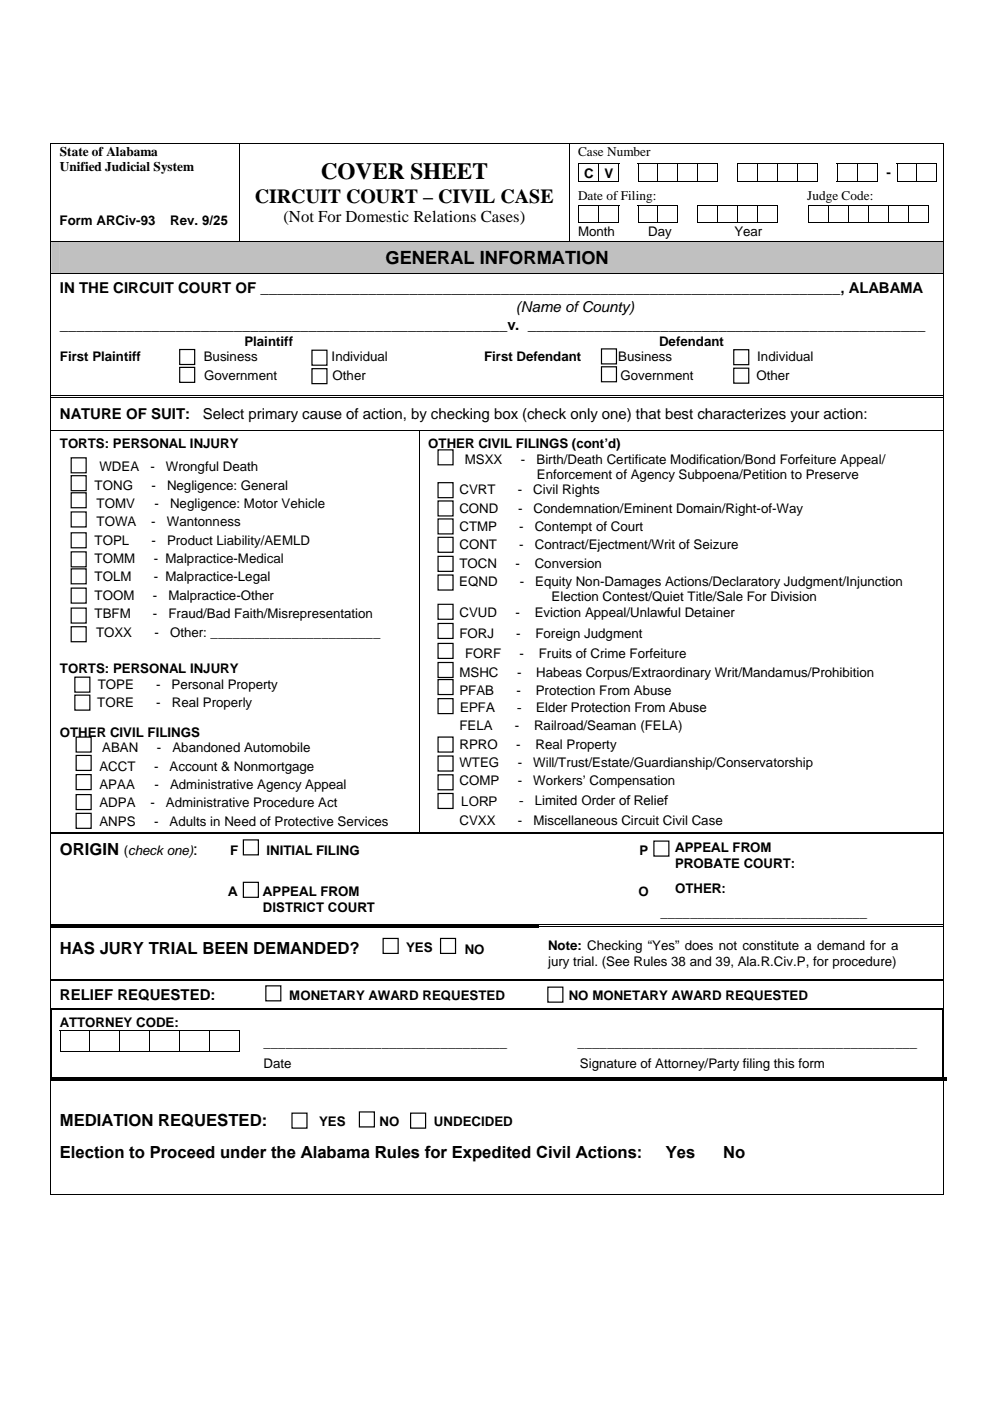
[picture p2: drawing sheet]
<svg xmlns="http://www.w3.org/2000/svg" width="210mm" height="297mm" viewBox="0 0 210 297" stroke-linecap="round" stroke-linejoin="round" font-family="sans-serif">
<defs><g id="words">
<text font-size="4.9" x="68" y="38">COVER SHEET</text>
<text font-size="4.2" x="54" y="43">CIRCUIT COURT – CIVIL CASE</text>
<text font-size="3.9" x="81.7" y="56">GENERAL INFORMATION</text>
<g font-size="3.5">
<text x="60.1" y="47.2">(Not For Domestic Relations Cases)</text>
<text x="12.7" y="181.2">ORIGIN</text>
<text x="41" y="181.2">:</text>
<text x="12.7" y="202.2">HAS JURY TRIAL BEEN DEMANDED?</text>
<text x="12.7" y="238.7">MEDIATION REQUESTED:</text>
<text x="12.7" y="245.5">Election to Proceed under the Alabama Rules for Expedited Civil Actions:</text>
<text x="141.1" y="245.5">Yes</text>
<text x="153.3" y="245.5">No</text>
</g>
<g font-size="3.2">
<text x="12.7" y="62">IN THE CIRCUIT COURT OF ______________________________________________________________________, ALABAMA</text>
<text x="12.7" y="70">______________________________________________________v. ________________________________________________</text>
<text x="109.4" y="66.1">(Name of County)</text>
<text x="12.7" y="88.9">NATURE OF SUIT:</text>
<text x="43" y="88.9">Select primary cause of action, by checking box (check only one) that best characterizes your action:</text>
<text x="12.7" y="212">RELIEF REQUESTED:</text>
</g>
<g font-size="2.8">
<text x="12.7" y="33.1">State of Alabama</text>
<text x="122.6" y="33">Case Number</text>
<text x="12.7" y="36.3">Unified Judicial System</text>
<text x="123.8" y="37.8">C</text>
<text x="128.2" y="37.8">V</text>
<text x="188" y="37.4">-</text>
<text x="12.6" y="47.7">Form ARCiv-93</text>
<text x="36.1" y="47.7">Rev. 9/25</text>
<text x="122.6" y="42.5">Date of Filing:</text>
<text x="171.1" y="42.5">Judge Code:</text>
<text x="122.6" y="50.1">Month</text>
<text x="137.4" y="50.1">Day</text>
<text x="155.7" y="50.1">Year</text>
<text x="12.7" y="76.6">First Plaintiff</text>
<text x="43.2" y="76.6">Business</text>
<text x="51.8" y="73.4">Plaintiff</text>
<text x="70.3" y="76.6">Individual</text>
<text x="102.6" y="76.6">First Defendant</text>
<text x="131.1" y="76.6">Business</text>
<text x="139.7" y="73.4">Defendant</text>
<text x="160.6" y="76.6">Individual</text>
<text x="43.3" y="80.5">Government</text>
<text x="70.5" y="80.5">Other</text>
<text x="131.6" y="80.5">Government</text>
<text x="160.4" y="80.5">Other</text>
<text x="12.7" y="95">TORTS: PERSONAL INJURY</text>
<text x="90.8" y="95.1">OTHER CIVIL FILINGS (cont’d)</text>
<text x="21.1" y="99.9">WDEA</text>
<text x="31.9" y="99.9">-</text>
<text x="35.2" y="99.9">Wrongful Death</text>
<text x="98.6" y="98.3">MSXX</text>
<text x="110.5" y="98.3">-</text>
<text x="113.7" y="98.3">Birth/Death Certificate Modification/Bond Forfeiture Appeal/</text>
<text x="113.8" y="101.6">Enforcement of Agency Subpoena/Petition to Preserve</text>
<text x="20.1" y="103.8">TONG</text>
<text x="20.5" y="107.7">TOMV</text>
<text x="32.1" y="103.8">-</text>
<text x="32.8" y="107.7">-</text>
<text x="35.4" y="103.8">Negligence: General</text>
<text x="36.1" y="107.7">Negligence: Motor Vehicle</text>
<text x="97.4" y="104.8">CVRT</text>
<text x="109.8" y="104.8">-</text>
<text x="113.1" y="104.8">Civil Rights</text>
<text x="20.5" y="111.6">TOWA</text>
<text x="32.1" y="111.6">-</text>
<text x="35.4" y="111.6">Wantonness</text>
<text x="97.4" y="108.7">COND</text>
<text x="97.4" y="112.6">CTMP</text>
<text x="109.8" y="108.7">-</text>
<text x="110.1" y="112.6">-</text>
<text x="113.1" y="108.7">Condemnation/Eminent Domain/Right-of-Way</text>
<text x="113.4" y="112.6">Contempt of Court</text>
<text x="20.1" y="119.4">TOMM</text>
<text x="20.1" y="115.5">TOPL</text>
<text x="32.1" y="115.5">-</text>
<text x="32.6" y="119.4">- Malpractice-Medical</text>
<text x="35.4" y="115.5">Product Liability/AEMLD</text>
<text x="97.4" y="116.5">CONT</text>
<text x="110.1" y="116.5">-</text>
<text x="113.4" y="116.5">Contract/Ejectment/Writ of Seizure</text>
<text x="20.1" y="123.3">TOLM</text>
<text x="32.6" y="123.3">- Malpractice-Legal</text>
<text x="97.4" y="124.3">EQND</text>
<text x="97.4" y="120.4">TOCN</text>
<text x="109.3" y="120.4">-</text>
<text x="110.2" y="124.3">-</text>
<text x="113.4" y="120.4">Conversion</text>
<text x="113.5" y="124.3">Equity Non-Damages Actions/Declaratory Judgment/Injunction</text>
<text x="20.1" y="127.2">TOOM</text>
<text x="20.1" y="131.1">TBFM</text>
<text x="32.4" y="127.2">-</text>
<text x="32.4" y="131.1">-</text>
<text x="35.7" y="127.2">Malpractice-Other</text>
<text x="35.7" y="131.1">Fraud/Bad Faith/Misrepresentation</text>
<text x="97.4" y="130.7">CVUD</text>
<text x="109.3" y="130.7">-</text>
<text x="113.4" y="130.7">Eviction Appeal/Unlawful Detainer</text>
<text x="116.9" y="127.5">Election Contest/Quiet Title/Sale For Division</text>
<text x="20.4" y="135">TOXX</text>
<text x="32.8" y="135">-</text>
<text x="36.1" y="135">Other: _______________________</text>
<text x="97.4" y="135.3">FORJ</text>
<text x="109.5" y="135.3">-</text>
<text x="113.5" y="135.3">Foreign Judgment</text>
<text x="12.7" y="142.8">TORTS: PERSONAL INJURY</text>
<text x="97.4" y="143.5">MSHC</text>
<text x="98.6" y="139.6">FORF</text>
<text x="109.6" y="143.5">-</text>
<text x="110.2" y="139.6">-</text>
<text x="113.7" y="143.5">Habeas Corpus/Extraordinary Writ/Mandamus/Prohibition</text>
<text x="114.2" y="139.6">Fruits of Crime Forfeiture</text>
<text x="20.6" y="149.9">TORE</text>
<text x="20.7" y="146">TOPE</text>
<text x="33.1" y="146">-</text>
<text x="33.1" y="149.9">-</text>
<text x="36.4" y="146">Personal Property</text>
<text x="36.4" y="149.9">Real Properly</text>
<text x="97.4" y="147.4">PFAB</text>
<text x="109.5" y="147.4">-</text>
<text x="113.6" y="147.4">Protection From Abuse</text>
<text x="97.4" y="154.8">FELA</text>
<text x="97.6" y="151">EPFA</text>
<text x="109.2" y="154.8">-</text>
<text x="109.6" y="151">-</text>
<text x="113.2" y="154.8">Railroad/Seaman (FELA)</text>
<text x="113.7" y="151">Elder Protection From Abuse</text>
<text x="12.7" y="156.2">OTHER CIVIL FILINGS</text>
<text x="21.7" y="159.5">ABAN</text>
<text x="33.3" y="159.5">-</text>
<text x="36.6" y="159.5">Abandoned Automobile</text>
<text x="97.4" y="158.7">RPRO</text>
<text x="109.5" y="158.7">-</text>
<text x="113.5" y="158.7">Real Property</text>
<text x="21.1" y="163.4">ACCT</text>
<text x="21.1" y="167.3">APAA</text>
<text x="32.7" y="163.4">-</text>
<text x="32.8" y="167.3">-</text>
<text x="36" y="163.4">Account &amp; Nonmortgage</text>
<text x="36.1" y="167.3">Administrative Agency Appeal</text>
<text x="97.4" y="166.5">COMP</text>
<text x="97.4" y="162.6">WTEG</text>
<text x="109.8" y="162.6">-</text>
<text x="109.8" y="166.5">-</text>
<text x="113" y="162.6">Will/Trust/Estate/Guardianship/Conservatorship</text>
<text x="113.1" y="166.5">Workers’ Compensation</text>
<text x="21.1" y="171.2">ADPA</text>
<text x="31.9" y="171.2">-</text>
<text x="35.2" y="171.2">Administrative Procedure Act</text>
<text x="97.8" y="170.8">LORP</text>
<text x="110.1" y="170.7">-</text>
<text x="113.4" y="170.7">Limited Order of Relief</text>
<text x="21.1" y="175">ANPS</text>
<text x="32.7" y="175">-</text>
<text x="36" y="175">Adults in Need of Protective Services</text>
<text x="97.4" y="175">CVXX</text>
<text x="109.8" y="175">-</text>
<text x="113.1" y="175">Miscellaneous Circuit Civil Case</text>
<text x="26.2" y="181.2">(check one)</text>
<text x="48.8" y="181.2">F</text>
<text x="56.5" y="181.2">INITIAL FILING</text>
<text x="135.6" y="181.3">P</text>
<text x="143.1" y="180.6">APPEAL FROM</text>
<text x="143.1" y="184">PROBATE COURT:</text>
<text x="48.4" y="190">A</text>
<text x="55.7" y="189.9">APPEAL FROM</text>
<text x="135.4" y="190.1">O</text>
<text x="143.1" y="189.4">OTHER:</text>
<text x="55.7" y="193.3">DISTRICT COURT</text>
<text x="140" y="194.5">____________________________</text>
<text x="86.1" y="201.9">YES</text>
<text x="98.5" y="202.2">NO</text>
<text x="116.2" y="201.5">Note: Checking “Yes” does not constitute a demand for a</text>
<text x="116.2" y="204.7">jury trial. (See Rules 38 and 39, Ala.R.Civ.P, for procedure)</text>
<text x="61.3" y="212">MONETARY AWARD REQUESTED</text>
<text x="120.6" y="212">NO MONETARY AWARD REQUESTED</text>
<text x="12.7" y="217.7">ATTORNEY CODE:</text>
<text x="55.9" y="222">_________________________________</text>
<text x="55.9" y="226.3">Date</text>
<text x="122.4" y="222">______________________________________________</text>
<text x="123" y="226.3">Signature of Attorney/Party filing this form</text>
<text x="67.7" y="238.7">YES</text>
<text x="80.5" y="238.7">NO</text>
<text x="92" y="238.7">UNDECIDED</text>
</g>
</g></defs>
<g fill="#000">
<path d="M10.7 30.3h.2v.1h-.2zM10.7 33.7h.2v.2h-.2zM10.7 39.4h.2v.2h-.2zM50.7 33.7h.2v.2h-.2zM50.7 39.4h.2v.2h-.2zM120.6 33.7h.1v.2h-.1zM120.6 39.4h.1v.2h-.1zM122.6 34.7h.1v.1h-.1zM131.1 34.7h.2v.1h-.2zM131.1 38.5h.2v.1h-.2zM135.2 34.7h.2v.1h-.2zM152 34.7h.2v.1h-.2z"/>
<path d="M152 38.5h.2v.1h-.2zM156.3 34.7h.2v.1h-.2zM173.3 34.7h.1v.1h-.1zM173.3 38.5h.1v.1h-.1zM177.4 34.7h.2v.1h-.2zM186 34.7h.1v.1h-.1zM186 38.5h.1v.1h-.1zM190.1 34.7h.2v.1h-.2zM198.5 34.7h.1v.1h-.1zM198.5 38.5h.1v.1h-.1zM199.9 30.3h.2v.1h-.2zM199.9 33.7h.2v.2h-.2z"/>
<path d="M199.9 39.4h.2v.2h-.2zM122.6 43.6h.1v.1h-.1zM131.1 43.6h.2v.1h-.2zM131.1 47h.2v.2h-.2zM135.2 43.6h.2v.1h-.2zM143.6 43.6h.2v.1h-.2zM143.6 47h.2v.2h-.2zM147.9 43.6h.1v.1h-.1zM164.7 43.6h.2v.1h-.2zM164.7 47h.2v.2h-.2zM171.4 43.6h.1v.1h-.1zM196.7 43.6h.1v.1h-.1z"/>
<path d="M196.7 47h.1v.2h-.1z"/>
</g>
<g fill="none" stroke="#000" stroke-width=".21">
<path d="M10.8 30.4v3.3M10.8 33.9v5.5M10.8 39.6v11.5M50.8 30.4v3.3M50.8 33.9v5.5M50.8 39.6v11.5M120.7 30.4v3.3M120.7 33.9v5.5M120.7 39.6v11.5M122.6 34.8h8.7M122.6 38.5h4.3M122.6 34.8v3.8"/>
<path d="M127 34.8v3.8M127.1 38.5h4M131.2 34.8v3.8M135.2 34.8h17M135.2 38.5h4.2M135.3 34.8v3.8M139.5 34.8v3.8M139.6 38.5h4M143.7 34.8v3.8M143.8 38.5h4.1M148 34.8v3.8M148 38.5h4"/>
<path d="M152.1 34.8v3.8M156.3 34.8h17.1M156.3 38.5h4.3M156.4 34.8v3.8M160.7 34.8v3.8M160.7 38.5h4M164.8 34.8v3.8M164.9 38.5h4.1M169.1 34.8v3.8M169.2 38.5h4.1M173.4 34.8v3.8M177.4 34.8h8.7"/>
<path d="M177.4 38.5h4.3M177.5 34.8v3.8M181.8 34.8v3.8M181.9 38.5h4.1M186.1 34.8v3.8M190.1 34.8h8.5M190.1 38.5h4.2M190.2 34.8v3.8M194.4 34.8v3.8M194.5 38.5h4M198.5 34.8v3.8M199.9 30.4h-189.2"/>
<path d="M200 30.4v3.3M200 33.9v5.5M200 39.6v11.5M122.6 43.6h8.7M122.6 47.1h4.3M122.6 43.7v3.5M127 43.7v3.5M127.1 47.1h4M131.2 43.7v3.5M135.2 43.6h8.6M135.2 47.1h4.2M135.3 43.7v3.5"/>
<path d="M139.5 43.7v3.5M139.6 47.1h4M143.7 43.7v3.5M147.9 43.6h17M147.9 47.1h4.1M148 43.7v3.5M152.1 43.7v3.5M152.2 47.1h4.1M156.4 43.7v3.5M156.5 47.1h4.1M160.7 43.7v3.5M160.7 47.1h4"/>
<path d="M164.8 43.7v3.5M171.4 43.6h25.4M171.4 47.1h4.3M171.5 43.7v3.5M175.7 43.7v3.5M175.8 47.1h4M179.9 43.7v3.5M180 47.1h4.1M184.1 43.7v3.5M184.2 47.1h4.2M188.4 43.7v3.5M188.5 47.1h4"/>
<path d="M192.6 43.7v3.5M192.7 47.1h4M196.8 43.7v3.5"/>
</g>
<g fill="#c0c0c0">
<path d="M12.7 51.3h185.4v6.6h-185.4z"/>
<path d="M10.9 51.3h189v6.6h-189z"/>
</g>
<g fill="none" stroke="#000" stroke-width=".21">
<path d="M10.7 51.2h189.2M10.7 58h189.4M10.8 51.3v6.6M10.8 58v25.8M200 51.3v6.6M200 58v25.8M10.7 91.3h189.4M10.8 84.3v6.9M10.8 91.4v85M10.9 83.9h189M10.9 84.2h189M88.9 91.4v85"/>
<path d="M200 84.3v6.9M200 91.4v85M10.8 176.9v19.1M10.9 176.4h77.9M10.9 176.8h77.9M89.3 176.4h110.6M89.3 176.8h110.6M200 176.9v19.1M10.8 196.8v10.7M114.2 196h85.7M114.2 196.4h85.7M200 196.8v10.7"/>
<path d="M10.8 208v5.8M10.9 207.6h103.3M10.9 207.9h103.3M12.7 218.4h38.2M12.8 218.5v4.5M19 218.5v4.5M25.4 218.5v4.5M31.8 218.5v4.5M38.1 218.5v4.5M44.5 218.5v4.5M50.8 218.5v4.5M114.7 207.6h85.2"/>
<path d="M114.7 207.9h85.2M200 208v5.8M12.7 222.9h6.3M19.1 222.9h6.2M25.5 222.9h6.2M31.8 222.9h6.2M38.2 222.9h6.2M44.5 222.9h6.2"/>
</g>
<g fill="#000">
<path d="M199.9 51.1h.2v.2h-.2zM10.7 83.8h.2v.5h-.2zM199.9 83.8h.2v.5h-.2zM10.7 176.4h.2v.5h-.2zM88.8 176.4h.5v.1h-.5zM88.8 176.7h.5v.2h-.5zM199.9 176.4h.2v.5h-.2zM10.7 196h.2v.8h-.2zM199.9 196h.2v.8h-.2zM10.7 213.8h.2v.3h-.2zM10.7 207.5h.2v.5h-.2zM12.7 218.4h.2v.1h-.2z"/>
<path d="M50.7 218.4h.2v.1h-.2zM114.2 207.5h.5v.2h-.5zM114.2 207.8h.5v.2h-.5zM199.9 213.8h.3v.3h-.3zM199.9 207.5h.2v.5h-.2zM50.7 222.8h.2v.2h-.2z"/>
</g>
<path d="M10.9 196.1h103.3M10.9 196.6h103.3M10.8 214.1v14.3M199.9 213.9h-189.2M200 214.1v14.3" fill="none" stroke="#000" stroke-width=".25"/>
<g fill="#fff" stroke="#000" stroke-width=".25">
<path d="M127.5 74h3.2v3.2h-3.2z" fill-rule="evenodd"/>
<path d="M38.1 74.1h3.2v3.2h-3.2z" fill-rule="evenodd"/>
<path d="M155.6 74.1h3.1v3.2h-3.1z" fill-rule="evenodd"/>
<path d="M66.1 74.3h3.2v3.1h-3.2z" fill-rule="evenodd"/>
<path d="M127.5 77.8h3.2v3.1h-3.2z" fill-rule="evenodd"/>
<path d="M38.1 77.9h3.2v3.2h-3.2z" fill-rule="evenodd"/>
<path d="M155.6 78.1h3.1v3.1h-3.1z" fill-rule="evenodd"/>
<path d="M66.1 78.2h3.2v3.1h-3.2z" fill-rule="evenodd"/>
<path d="M92.9 95.4h3.2v3.2h-3.2z" fill-rule="evenodd"/>
<path d="M15.1 97.1h3.2v3.1h-3.2z" fill-rule="evenodd"/>
<path d="M15.1 100.9h3.2v3.1h-3.2z" fill-rule="evenodd"/>
<path d="M92.9 102.3h3.2v3.2h-3.2z" fill-rule="evenodd"/>
<path d="M15.1 104.5h3.2v3.2h-3.2z" fill-rule="evenodd"/>
<path d="M92.9 106.2h3.2v3.2h-3.2z" fill-rule="evenodd"/>
<path d="M15.1 108.5h3.2v3.2h-3.2z" fill-rule="evenodd"/>
<path d="M92.9 110h3.2v3.2h-3.2z" fill-rule="evenodd"/>
<path d="M15.1 113h3.2v3.1h-3.2z" fill-rule="evenodd"/>
<path d="M92.9 113.9h3.2v3.2h-3.2z" fill-rule="evenodd"/>
<path d="M15.1 117h3.2v3.2h-3.2z" fill-rule="evenodd"/>
<path d="M92.9 118h3.2v3.1h-3.2z" fill-rule="evenodd"/>
<path d="M15.1 120.6h3.2v3.2h-3.2z" fill-rule="evenodd"/>
<path d="M92.9 121.9h3.2v3.2h-3.2z" fill-rule="evenodd"/>
<path d="M15.1 124.7h3.2v3.2h-3.2z" fill-rule="evenodd"/>
<path d="M92.9 128.1h3.2v3.2h-3.2z" fill-rule="evenodd"/>
<path d="M15.1 128.9h3.2v3.2h-3.2z" fill-rule="evenodd"/>
<path d="M92.9 132.2h3.2v3.2h-3.2z" fill-rule="evenodd"/>
<path d="M15.1 132.9h3.2v3.2h-3.2z" fill-rule="evenodd"/>
<path d="M92.9 136.4h3.2v3.2h-3.2z" fill-rule="evenodd"/>
<path d="M92.9 140.5h3.2v3.1h-3.2z" fill-rule="evenodd"/>
<path d="M15.9 143.6h3.1v3.1h-3.1z" fill-rule="evenodd"/>
<path d="M92.9 144.1h3.2v3.2h-3.2z" fill-rule="evenodd"/>
<path d="M15.9 147.4h3.1v3.2h-3.1z" fill-rule="evenodd"/>
<path d="M92.9 148.1h3.2v3.2h-3.2z" fill-rule="evenodd"/>
<path d="M92.9 156.3h3.2v3.1h-3.2z" fill-rule="evenodd"/>
<path d="M92.9 160.3h3.2v3.2h-3.2z" fill-rule="evenodd"/>
<path d="M16.2 156.3h3.1v3.1h-3.1z" fill-rule="evenodd"/>
<path d="M92.9 164.3h3.2v3.1h-3.2z" fill-rule="evenodd"/>
<path d="M16.2 160.2h3.1v3.1h-3.1z" fill-rule="evenodd"/>
<path d="M92.9 168.2h3.2v3.2h-3.2z" fill-rule="evenodd"/>
<path d="M16.2 164.2h3.1v3.2h-3.1z" fill-rule="evenodd"/>
<path d="M16.2 168.5h3.1v3.1h-3.1z" fill-rule="evenodd"/>
<path d="M16.2 172.4h3.1v3.2h-3.1z" fill-rule="evenodd"/>
<path d="M51.6 178.1h3.2v3.2h-3.2z" fill-rule="evenodd"/>
<path d="M138.6 178.3h3.2v3.2h-3.2z" fill-rule="evenodd"/>
<path d="M51.6 187.1h3.2v3.1h-3.2z" fill-rule="evenodd"/>
<path d="M81.2 199h3.2v3.1h-3.2z" fill-rule="evenodd"/>
<path d="M93.4 199h3.2v3.1h-3.2z" fill-rule="evenodd"/>
<path d="M56.4 209h3.1v3.2h-3.1z" fill-rule="evenodd"/>
<path d="M116.2 209.3h3.1v3.2h-3.1z" fill-rule="evenodd"/>
</g>
<path d="M10.7 228.4h.2v.3h-.2zM10.7 228.9h.2v.3h-.2zM10.7 229.2h.2zM10.9 228.4h.8v.3h-.8zM10.9 228.9h.8v.3h-.8zM53.8 228.4h.8v.3h-.8zM53.8 228.9h.8v.3h-.8zM199.9 228.4h.8v.3h-.8zM199.9 228.9h.8v.3h-.8zM199.9 229.2h.2zM199.9 253.2h.2v.1h-.2z" fill="#000"/>
<path d="M11.7 228.6h42.1M11.7 229.1h42.1M54.6 228.6h145.3M54.6 229.1h145.3" fill="none" stroke="#000" stroke-width=".25"/>
<path d="M10.8 229.2v24.1M200 229.2v24.1M10.7 253.3h189.2" fill="none" stroke="#000" stroke-width=".21"/>
<g fill="#fff" stroke="#000" stroke-width=".25">
<path d="M76.2 235.8h3.2v3.1h-3.2z" fill-rule="evenodd"/>
<path d="M61.9 236h3.2v3.2h-3.2z" fill-rule="evenodd"/>
<path d="M87.1 236h3.1v3.2h-3.1z" fill-rule="evenodd"/>
</g>
<use href="#words"/>
</svg>
